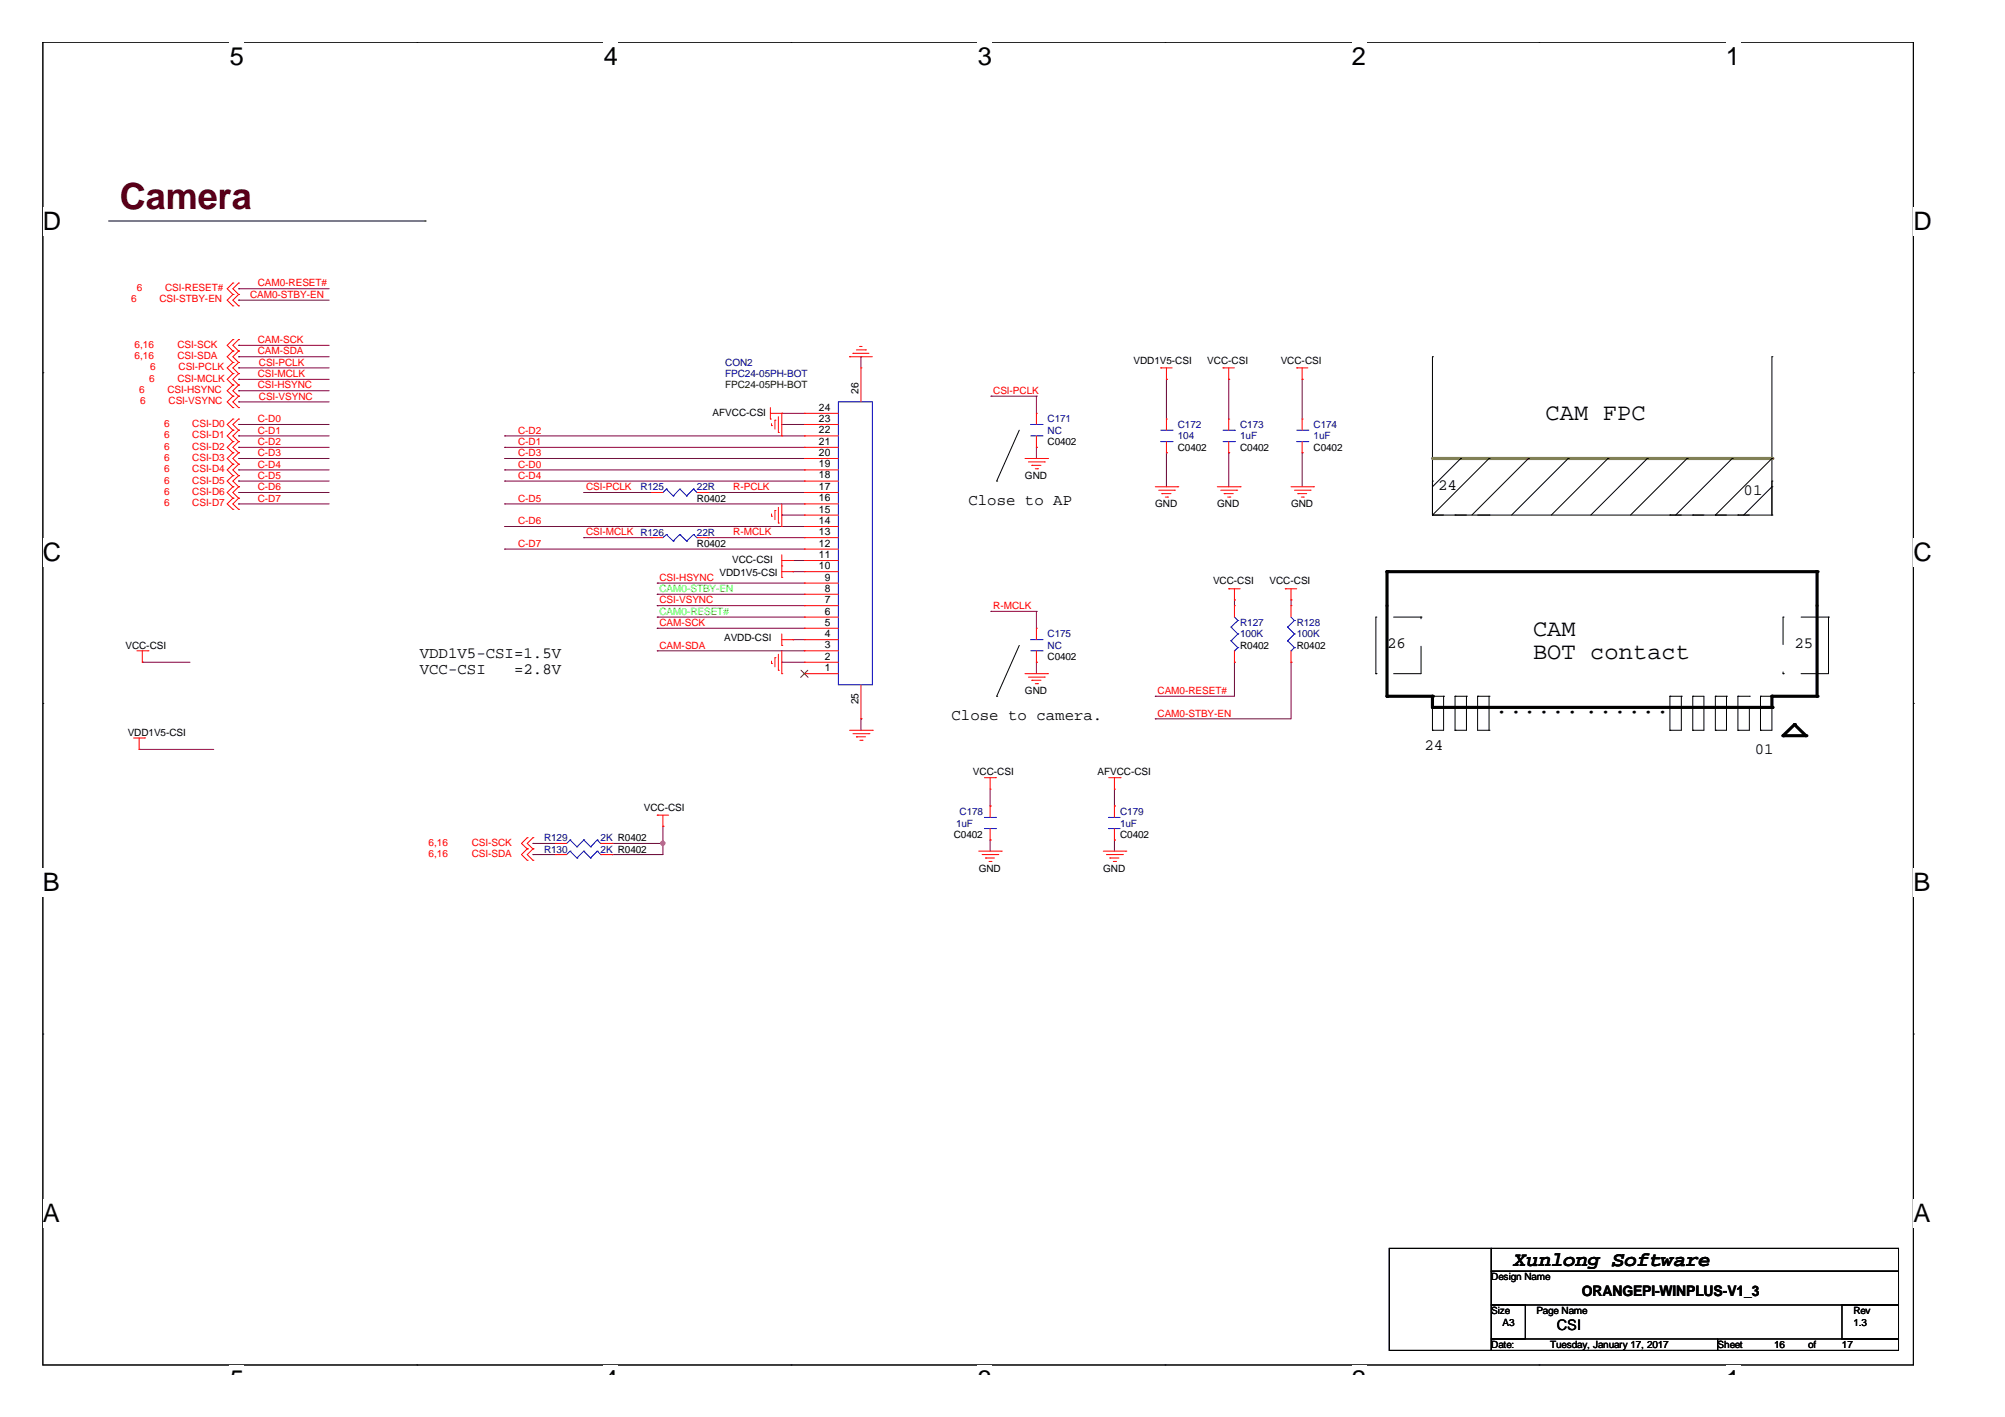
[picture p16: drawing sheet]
<svg xmlns="http://www.w3.org/2000/svg" width="297mm" height="210mm" viewBox="0 0 297 210" stroke-linecap="round" stroke-linejoin="round" font-family="sans-serif">
<defs><g id="words">
<text font-size="5.3" fill="#400000" x="17.7" y="30.9">Camera</text>
<g font-size="3.8">
<text x="34" y="9.6">5</text>
<text x="89.5" y="9.6">4</text>
<text x="144.9" y="9.6">3</text>
<text x="200.3" y="9.6">2</text>
<text x="255.7" y="9.6">1</text>
<text x="6.3" y="34.1">D</text>
<text x="283.5" y="34.1">D</text>
<text x="6.3" y="83.1">C</text>
<text x="283.5" y="83.1">C</text>
<text x="6.3" y="132.1">B</text>
<text x="283.5" y="132.1">B</text>
<text x="6.3" y="181">A</text>
<text x="283.5" y="181">A</text>
<text x="34" y="205.6">5</text>
<text x="89.5" y="205.6">4</text>
<text x="144.9" y="205.6">3</text>
<text x="200.3" y="205.6">2</text>
<text x="255.7" y="205.6">1</text>
</g>
<g font-size="3.5">
<text x="229" y="62.3">CAM FPC</text>
<text x="227.1" y="94.2">CAM</text>
<text x="227.1" y="97.7">BOT contact</text>
<text x="247.4" y="105.3" transform="rotate(-180 247.4 105.3)">...... ......</text>
</g>
<text font-size="3" x="224.3" y="187.5">Xunlong Software</text>
<g font-size="2.3">
<text x="143.5" y="74.9">Close to AP</text>
<text x="213.1" y="72.5">24</text>
<text x="258.3" y="73.3">01</text>
<text x="205.5" y="96">26</text>
<text x="265.9" y="96">25</text>
<text x="62.2" y="97.5">VDD1V5-CSI=1.5V</text>
<text x="62.2" y="99.8">VCC-CSI</text>
<text x="76.2" y="99.8">=2.8V</text>
<text x="141" y="106.7">Close to camera.</text>
<text x="211" y="111.1">24</text>
<text x="260" y="111.7">01</text>
</g>
<g font-size="2.2">
<text x="234.4" y="192">ORANGEPI-WINPLUS-V1_3</text>
<text x="230.6" y="197">CSI</text>
</g>
<g font-size="1.5" fill="#f00">
<text x="19.4" y="44.8">6</text>
<text x="20.3" y="43.2">6</text>
<text x="23.6" y="44.8">CSI-STBY-EN</text>
<text x="24.5" y="43.2">CSI-RESET#</text>
<text x="37" y="44.1">CAM0-STBY-EN</text>
<text x="38.2" y="42.4">CAM0-RESET#</text>
<text x="19.9" y="53.2">6,16</text>
<text x="19.9" y="51.5">6,16</text>
<text x="26.3" y="53.2">CSI-SDA</text>
<text x="26.3" y="51.5">CSI-SCK</text>
<text x="38.2" y="52.5">CAM-SDA</text>
<text x="38.2" y="50.8">CAM-SCK</text>
<text x="20.6" y="58.2">6</text>
<text x="20.8" y="59.9">6</text>
<text x="22.1" y="56.5">6</text>
<text x="22.3" y="54.9">6</text>
<text x="24.8" y="58.2">CSI-HSYNC</text>
<text x="25" y="59.9">CSI-VSYNC</text>
<text x="26.3" y="56.5">CSI-MCLK</text>
<text x="26.5" y="54.9">CSI-PCLK</text>
<text x="38.2" y="55.9">CSI-MCLK</text>
<text x="38.2" y="57.5">CSI-HSYNC</text>
<text x="38.4" y="59.2">CSI-VSYNC</text>
<text x="38.4" y="54.2">CSI-PCLK</text>
<text x="147.2" y="58.3">CSI-PCLK</text>
<text x="24.3" y="64.9">6</text>
<text x="24.3" y="63.3">6</text>
<text x="28.5" y="64.9">CSI-D1</text>
<text x="28.5" y="63.3">CSI-D0</text>
<text x="38.2" y="62.5">C-D0</text>
<text x="38.2" y="64.2">C-D1</text>
<text x="38.2" y="65.9">C-D2</text>
<text x="76.8" y="65.9">C-D1</text>
<text x="76.8" y="64.2">C-D2</text>
<text x="24.3" y="66.6">6</text>
<text x="24.3" y="68.3">6</text>
<text x="24.3" y="69.9">6</text>
<text x="24.3" y="71.6">6</text>
<text x="28.5" y="66.6">CSI-D2</text>
<text x="28.5" y="68.3">CSI-D3</text>
<text x="28.5" y="69.9">CSI-D4</text>
<text x="28.5" y="71.6">CSI-D5</text>
<text x="38.2" y="67.6">C-D3</text>
<text x="38.2" y="69.3">C-D4</text>
<text x="38.2" y="70.9">C-D5</text>
<text x="76.8" y="69.3">C-D0</text>
<text x="76.8" y="67.6">C-D3</text>
<text x="76.8" y="70.9">C-D4</text>
<text x="24.3" y="73.3">6</text>
<text x="24.3" y="75">6</text>
<text x="28.5" y="73.3">CSI-D6</text>
<text x="28.5" y="75">CSI-D7</text>
<text x="38.2" y="74.3">C-D7</text>
<text x="38.2" y="72.6">C-D6</text>
<text x="76.8" y="74.3">C-D5</text>
<text x="76.8" y="77.7">C-D6</text>
<text x="86.8" y="72.6">CSI-PCLK</text>
<text x="108.6" y="72.6">R-PCLK</text>
<text x="76.8" y="81">C-D7</text>
<text x="86.8" y="79.3">CSI-MCLK</text>
<text x="108.6" y="79.3">R-MCLK</text>
<text x="97.7" y="89.4">CSI-VSYNC</text>
<text x="97.7" y="86">CSI-HSYNC</text>
<text x="97.7" y="92.7">CAM-SCK</text>
<text x="147.2" y="90.2">R-MCLK</text>
<text x="97.7" y="96.1">CAM-SDA</text>
<text x="171.5" y="102.8">CAM0-RESET#</text>
<text x="171.5" y="106.1">CAM0-STBY-EN</text>
<text x="63.5" y="125.3">6,16</text>
<text x="69.9" y="125.3">CSI-SCK</text>
<text x="63.5" y="127">6,16</text>
<text x="69.9" y="127">CSI-SDA</text>
</g>
<g font-size="1.5">
<text x="167.9" y="53.9">VDD1V5-CSI</text>
<text x="178.9" y="53.9">VCC-CSI</text>
<text x="189.7" y="53.9">VCC-CSI</text>
<text x="127.2" y="58.3" transform="rotate(-90 127.2 58.3)">26</text>
<text x="105.6" y="61.6">AFVCC-CSI</text>
<text x="121.3" y="65.9">21</text>
<text x="121.3" y="64.2">22</text>
<text x="121.3" y="62.5">23</text>
<text x="121.3" y="60.8">24</text>
<text x="155.2" y="65.9">C0402</text>
<text x="121.3" y="70.9">18</text>
<text x="121.3" y="69.2">19</text>
<text x="121.3" y="67.5">20</text>
<text x="151.8" y="71">GND</text>
<text x="174.5" y="66.8">C0402</text>
<text x="183.7" y="66.8">C0402</text>
<text x="194.6" y="66.8">C0402</text>
<text x="103.3" y="74.3">R0402</text>
<text x="121.3" y="77.6">14</text>
<text x="121.3" y="75.9">15</text>
<text x="121.3" y="74.3">16</text>
<text x="121.3" y="72.6">17</text>
<text x="171.2" y="75.2">GND</text>
<text x="180.3" y="75.2">GND</text>
<text x="191.3" y="75.2">GND</text>
<text x="103.3" y="81">R0402</text>
<text x="108.5" y="83.4">VCC-CSI</text>
<text x="121.3" y="82.6">11</text>
<text x="121.3" y="81">12</text>
<text x="121.3" y="79.3">13</text>
<text x="106.6" y="85.4">VDD1V5-CSI</text>
<text x="121.3" y="84.3">10</text>
<text x="122.2" y="89.3">7</text>
<text x="122.2" y="87.6">8</text>
<text x="122.2" y="86">9</text>
<text x="179.7" y="86.5">VCC-CSI</text>
<text x="188.1" y="86.5">VCC-CSI</text>
<text x="107.3" y="94.9">AVDD-CSI</text>
<text x="122.2" y="94.4">4</text>
<text x="122.2" y="92.7">5</text>
<text x="122.2" y="91">6</text>
<text x="18.6" y="96.1">VCC-CSI</text>
<text x="122.2" y="99.4">1</text>
<text x="122.2" y="97.7">2</text>
<text x="122.2" y="96">3</text>
<text x="155.2" y="97.8">C0402</text>
<text x="183.7" y="96.1">R0402</text>
<text x="192.1" y="96.1">R0402</text>
<text x="127.2" y="104.3" transform="rotate(-90 127.2 104.3)">25</text>
<text x="151.8" y="102.8">GND</text>
<text x="18.9" y="109">VDD1V5-CSI</text>
<text x="144.1" y="114.9">VCC-CSI</text>
<text x="162.6" y="114.9">AFVCC-CSI</text>
<text x="95.4" y="120.1">VCC-CSI</text>
<text x="141.3" y="124.1">C0402</text>
<text x="165.9" y="124.1">C0402</text>
<text x="145" y="129.1">GND</text>
<text x="163.4" y="129.1">GND</text>
<text x="220.9" y="189.7">Design Name</text>
<text x="220.9" y="194.7">Size</text>
<text x="222.6" y="196.4">A3</text>
<text x="227.6" y="194.7">Page Name</text>
<text x="274.6" y="196.4">1.3</text>
<text x="274.6" y="194.7">Rev</text>
<text x="220.9" y="199.7">Date:</text>
<text x="229.7" y="199.7">Tuesday, January 17, 2017</text>
<text x="254.5" y="199.7">Sheet</text>
<text x="262.8" y="199.7">16</text>
<text x="267.9" y="199.7">of</text>
<text x="272.9" y="199.7">17</text>
</g>
<g font-size="1.5" fill="#000080">
<text x="107.4" y="54.2">CON2</text>
<text x="107.4" y="55.9">FPC24-05PH-BOT</text>
<text x="155.2" y="62.6">C171</text>
<text x="155.2" y="64.2">NC</text>
<text x="174.5" y="63.4">C172</text>
<text x="174.5" y="65.1">104</text>
<text x="183.7" y="63.4">C173</text>
<text x="183.7" y="65.1">1uF</text>
<text x="194.6" y="63.4">C174</text>
<text x="194.6" y="65.1">1uF</text>
<text x="94.9" y="72.6">R125</text>
<text x="103.3" y="72.6">22R</text>
<text x="94.9" y="79.3">R126</text>
<text x="103.3" y="79.3">22R</text>
<text x="155.2" y="94.4">C175</text>
<text x="183.7" y="92.8">R127</text>
<text x="183.7" y="94.4">100K</text>
<text x="192.1" y="92.8">R128</text>
<text x="192.1" y="94.4">100K</text>
<text x="155.2" y="96.1">NC</text>
<text x="80.6" y="124.6">R129</text>
<text x="89" y="124.6">2K R0402</text>
<text x="141.6" y="122.4">1uF</text>
<text x="142.2" y="120.7">C178</text>
<text x="165.9" y="120.7">C179</text>
<text x="165.9" y="122.4">1uF</text>
<text x="80.6" y="126.3">R130</text>
<text x="89" y="126.3">2K R0402</text>
</g>
<text font-size="1.5" fill="#004000" x="107.4" y="57.5">FPC24-05PH-BOT</text>
<g font-size="1.5" fill="#0f0">
<text x="97.7" y="87.7">CAM0-STBY-EN</text>
<text x="97.7" y="91.1">CAM0-RESET#</text>
</g>
</g></defs>
<path d="M6.3 6.2h277.2v196h-277.2z" fill="none" stroke="#000" stroke-width=".15"/>
<g fill="#fff">
<path d="M34 6.2h2.2v4.3h-2.2z"/>
<path d="M34 202.2h2.2v1.4h-2.2z"/>
</g>
<path d="M61.8 6.2h.1M61.8 202.2h.1" fill="none" stroke="#000" stroke-width=".15"/>
<g fill="#fff">
<path d="M89.5 6.2h2.1v4.3h-2.1z"/>
<path d="M89.5 202.2h2.1v1.4h-2.1z"/>
</g>
<path d="M117.2 6.2h.1M117.2 202.2h.1" fill="none" stroke="#000" stroke-width=".15"/>
<g fill="#fff">
<path d="M144.9 6.2h2.1v4.3h-2.1z"/>
<path d="M144.9 202.2h2.1v1.4h-2.1z"/>
</g>
<path d="M172.6 6.2h.1M172.6 202.2h.1" fill="none" stroke="#000" stroke-width=".15"/>
<g fill="#fff">
<path d="M200.3 6.2h2.1v4.3h-2.1z"/>
<path d="M200.3 202.2h2.1v1.4h-2.1z"/>
</g>
<path d="M228 6.2h.1M228 202.2h.1" fill="none" stroke="#000" stroke-width=".15"/>
<g fill="#fff">
<path d="M255.7 6.2h2.1v4.3h-2.1z"/>
<path d="M255.7 202.2h2.1v1.4h-2.1z"/>
<path d="M6.3 30.7h2.8v4.2h-2.8z"/>
<path d="M283.5 30.7h2.7v4.2h-2.7z"/>
<path d="M6.3 79.7h2.8v4.2h-2.8z"/>
<path d="M283.5 79.7h2.7v4.2h-2.7z"/>
</g>
<path d="M6.3 55.2h.1M283.5 55.2h.1" fill="none" stroke="#000" stroke-width=".15"/>
<g fill="#fff">
<path d="M6.3 128.7h2.6v4.2h-2.6z"/>
<path d="M283.5 128.7h2.5v4.2h-2.5z"/>
</g>
<path d="M6.3 104.2h.1M283.5 104.2h.1" fill="none" stroke="#000" stroke-width=".15"/>
<g fill="#fff">
<path d="M6.3 177.6h2.6v4.3h-2.6z"/>
<path d="M283.5 177.6h2.5v4.3h-2.5z"/>
</g>
<g fill="none" stroke="#000" stroke-width=".15">
<path d="M16.1 32.7h46.9M63 32.7h.1M212.2 52.8h.1M212.2 52.8v23.5M262.5 52.8h.1M262.5 52.8v23.5M147.7 71.3h.1M151 63.7l-3.3 7.6M212.2 76.3h.1M212.2 71.3h.1M212.2 76.3h50.3M215.6 76.3h.1"/>
<path d="M220.6 76.3h.1M247.4 76.3h.1M250.8 76.3h.1M254.1 76.3h.1M257.5 76.3h.1M262.5 76.3h.1M262.5 71.3h.1M151 95.6l-3.3 7.5M203.8 99.8h.1M203.8 91.4v8.4M270.9 91.4h.1M270.9 91.4v8.4"/>
<path d="M147.7 103.1h.1M212.2 104.8h.1M212.2 108.2h.1M212.2 104.8v3.4M213.9 104.8h.1M213.9 104.8v3.4h-1.7M215.6 104.8h.1M215.6 108.2h.1M215.6 104.8v3.4M217.3 104.8h.1M217.3 104.8v3.4h-1.7M218.9 104.8h.1"/>
<path d="M218.9 104.8v3.4h1.7M220.6 104.8h.1M220.6 108.2h.1M220.6 104.8v3.4M247.4 104.8h.1M247.4 108.2h.1M247.4 104.8v3.4M249.1 104.8h.1M249.1 104.8v3.4h-1.7M250.8 104.8h.1M250.8 108.2h.1M250.8 104.8v3.4"/>
<path d="M252.4 104.8h.1M252.4 104.8v3.4h-1.6M254.1 104.8h.1M254.1 108.2h.1M254.1 104.8v3.4M255.8 104.8h.1M255.8 104.8v3.4h-1.7M257.5 104.8h.1M257.5 108.2h.1M257.5 104.8v3.4M259.2 104.8h.1M259.2 104.8v3.4h-1.7"/>
<path d="M260.8 104.8h.1M260.8 108.2h.1M260.8 104.8v3.4M262.5 104.8h.1M262.5 104.8v3.4h-1.7M6.3 153.2h.1M283.5 153.2h.1"/>
</g>
<path d="M205.5 84.7h63.7v18.4h-6.7v1.7h-50.3v-1.7h-6.7zM264.2 109l1.7-1.7 1.6 1.7z" fill="none" stroke="#000" stroke-width=".47"/>
<g fill="#000">
<circle cx="205.5" cy="84.7" r=".23"/>
<circle cx="269.2" cy="84.7" r=".23"/>
<circle cx="205.5" cy="103.1" r=".23"/>
<circle cx="212.2" cy="103.1" r=".23"/>
<circle cx="212.2" cy="104.8" r=".23"/>
<circle cx="262.5" cy="103.1" r=".23"/>
<circle cx="262.5" cy="104.8" r=".23"/>
<circle cx="264.2" cy="109" r=".23"/>
<circle cx="265.9" cy="107.3" r=".23"/>
<circle cx="267.5" cy="109" r=".23"/>
<circle cx="269.2" cy="103.1" r=".23"/>
</g>
<path d="M257.5 103.1h1.7M257.5 104.8v-1.7M257.5 103.1h.1M259.2 103.1h.1" fill="none" stroke="#000" stroke-width=".15" stroke-dasharray="6.1 6.1"/>
<g fill="none" stroke="#000" stroke-width=".15" stroke-dasharray="4.1 4.1">
<path d="M203.8 99.8h.1M203.8 91.4h.1M210.5 99.8h-6.7M210.5 91.4h-6.7M210.5 99.8v-8.4M210.5 91.4h.1M264.2 91.4v8.4M264.2 99.8h.1M264.2 91.4h.1M270.9 99.8h-6.7M270.9 91.4h-6.7M212.2 103.1h.1"/>
<path d="M213.9 104.8v-1.7M213.9 103.1h.1M213.9 103.1h-1.7M215.6 104.8v-1.7M215.6 103.1h.1M215.6 103.1h1.7M217.3 103.1v1.7M217.3 104.8h.1M217.3 103.1h.1M218.9 103.1h1.7M218.9 104.8v-1.7M218.9 103.1h.1"/>
<path d="M220.6 103.1h.1M220.6 103.1v1.7M220.6 104.8h.1M247.4 103.1h1.7M247.4 104.8v-1.7M247.4 103.1h.1M249.1 103.1v1.7M249.1 104.8h.1M249.1 103.1h.1M250.8 103.1v1.7M250.8 104.8h.1M250.8 103.1h.1"/>
<path d="M252.4 103.1h-1.6M252.4 103.1v1.7M252.4 104.8h.1M254.1 104.8v-1.7M254.1 103.1h.1M254.1 103.1h1.7M255.8 103.1v1.7M255.8 104.8h.1M255.8 103.1h.1M260.8 103.1h1.7M260.8 104.8v-1.7M260.8 103.1h.1"/>
<path d="M262.5 103.1h.1"/>
</g>
<path d="M212.2 67.9h50.3" fill="none" stroke="#808040" stroke-width=".47"/>
<circle cx="262.5" cy="67.9" r=".23" fill="#808040"/>
<g fill="none" stroke="#000" stroke-width=".15">
<path d="M216.4 67.9h.1M216.4 67.9l-4.2 4.2M220.6 67.9h.1M220.6 67.9l-8.4 8.4M226.4 67.9h.1M226.4 67.9l-8.3 8.4M232.3 67.9h.1M232.3 67.9l-8.4 8.4M238.2 67.9h.1M238.2 67.9l-8.4 8.4M244.1 67.9h.1M244.1 67.9l-8.4 8.4"/>
<path d="M249.9 67.9h.1M249.9 67.9l-8.3 8.4M256.6 67.9h.1M256.6 67.9l-8.4 8.4M262.5 67.9h.1M262.5 72.1h.1M262.5 67.9l-8.4 8.4M262.5 72.1l-4.2 4.2M205.8 184.9h15.1v15.1h-15.1zM220.9 184.9h60.4v3.4h-60.4zM220.9 188.3h60.4v5h-60.4zM220.9 193.3h5.1v5h-5.1z"/>
<path d="M220.9 198.3h33.6v1.7h-33.6zM254.5 198.3h26.8v1.7h-26.8zM272.9 193.3h8.4v5h-8.4z"/>
</g>
<g fill="none" stroke="#800040" stroke-width=".15">
<path d="M35.3 52.8h.1M35.3 51.2h.1M35.3 42.8h.1M35.3 44.5h.1M35.3 56.2h.1M35.3 57.9h.1M35.3 59.5h.1M35.3 54.5h.1M35.3 52.8h13.5M35.3 51.2h13.5M35.3 42.8h13.5M35.3 44.5h13.5"/>
<path d="M35.3 56.2h13.5M35.3 57.9h13.5M35.3 59.5h13.5M35.3 54.5h13.5M127.6 52.8h.1M127.6 52.8v1.7M146.8 58.7h.1M146.8 58.7h6.7M153.5 58.7h.1M153.5 58.7v2.5M172.8 56.2h.1M172.8 56.2v5.9"/>
<path d="M182 56.2h.1M182 56.2v5.9M192.9 56.2h.1M192.9 56.2v5.9M35.3 74.6h.1M35.3 67.9h.1M35.3 62.9h.1M35.3 64.6h.1M35.3 66.3h.1M35.3 69.6h.1M35.3 71.3h.1M35.3 73h.1"/>
<path d="M35.3 62.9h13.5M35.3 74.6h13.5M35.3 67.9h13.5M35.3 64.6h13.5M35.3 66.3h13.5M35.3 69.6h13.5M35.3 71.3h13.5M35.3 73h13.5M74.8 66.3h.1M74.8 64.6h.1M74.8 69.6h.1M74.8 67.9h.1"/>
<path d="M74.8 71.3h.1M74.8 74.6h.1M74.8 78h.1M74.8 74.6h44.4M74.8 67.9h44.4M74.8 64.6h44.4M74.8 66.3h44.4M74.8 69.6h44.4M74.8 71.3h44.4M74.8 78h44.4M86.5 73h.1M86.5 79.6h.1"/>
<path d="M86.5 73h10M86.5 79.6h10M104.9 73h.1M104.9 79.6h.1M104.9 73h14.3M104.9 79.6h14.3M115.8 62.9h.1M115.8 76.3h.1M115.8 61.2h.1M115.8 62.9h3.4M115.8 76.3h3.4M115.8 61.2h3.4"/>
<path d="M153.5 66.3h.1M153.5 66.3v1.6M172.8 67.1h.1M172.8 67.1v5M182 67.1h.1M182 67.1v5M192.9 67.1h.1M192.9 67.1v5M21.1 98.1h.1M21.1 98.1h7.1M74.8 81.3h.1M74.8 81.3h44.4"/>
<path d="M97.4 96.4h.1M97.4 93.1h.1M97.4 89.7h.1M97.4 91.4h.1M97.4 86.4h.1M97.4 88h.1M97.4 96.4h21.8M97.4 93.1h21.8M97.4 89.7h21.8M97.4 91.4h21.8M97.4 86.4h21.8M97.4 88h21.8"/>
<path d="M115.8 98.1h.1M115.8 98.1h3.4M117.5 94.8h.1M117.5 83h.1M117.5 84.7h.1M117.5 94.8h1.7M117.5 83h1.7M117.5 84.7h1.7M146.8 90.6h.1M146.8 90.6h6.7M153.5 90.6h.1M153.5 98.1h.1"/>
<path d="M153.5 90.6v2.5M153.5 98.1v1.7M182.9 98.1h.1M182.9 88.9h.1M182.9 88.9v.8M182.9 98.1v5h-11.7M191.3 98.1h.1M191.3 88.9h.1M191.3 98.1v8.4h-20.1M191.3 88.9v.8M20.6 111h.1M20.6 111h11.1"/>
<path d="M127.6 106.5h.1M127.6 106.5v1.7M146.7 119.4h.1M146.7 116.9v2.5M165.1 119.4h.1M165.1 116.9v2.5M171.2 103.1h.1M171.2 106.5h.1M79 126.6h.1M79 124.9h.1M79 126.6h3.3M79 124.9h3.3"/>
<path d="M90.7 124.9h.1M90.7 126.6h.1M90.7 124.9h7.5M98.2 122.4h.1M98.2 124.9h.1M98.2 122.4v4.2h-7.5M146.7 124.4h.1M146.7 124.4v1.7M165.1 124.4h.1M165.1 124.4v1.7"/>
</g>
<circle cx="98.2" cy="124.9" r=".32" fill="#f0f" stroke="#f0f" stroke-width=".15"/>
<g fill="none" stroke="#f00" stroke-width=".15">
<path d="M34.5 43.6h.1M34.5 41.9h.1M34.5 45.3h.1M34.5 53.7h.1M34.5 52h.1M34.5 50.3h.1M34.5 55.3h.1M34.5 57h.1M34.5 58.7h.1M34.5 41.9l-.8 .9 .8 .8M34.5 43.6l-.8 .9 .8 .8M34.5 52l-.8 .8 .8 .9"/>
<path d="M34.5 50.3l-.8 .9 .8 .8M34.5 55.3l-.8 .9 .8 .8M34.5 53.7l-.8 .8 .8 .8M34.5 58.7l-.8 .8 .8 .9M34.5 57l-.8 .9 .8 .8M35.3 43.6h.1M35.3 41.9h.1M35.3 45.3h.1M35.3 53.7h.1M35.3 52h.1M35.3 50.3h.1M35.3 55.3h.1"/>
<path d="M35.3 57h.1M35.3 58.7h.1M35.3 41.9l-.8 .9 .8 .8M35.3 43.6l-.8 .9 .8 .8M35.3 52l-.8 .8 .8 .9M35.3 50.3l-.8 .9 .8 .8M35.3 55.3l-.8 .9 .8 .8M35.3 53.7l-.8 .8 .8 .8M35.3 58.7l-.8 .8 .8 .9M35.3 57l-.8 .9 .8 .8M125.9 52.8h.1M125.9 52.8h3.3"/>
<path d="M126.4 52.3h.1M126.4 52.3h2.3M126.9 51.8h1.3M127.4 51.3h.1M127.4 51.3h.3M127.6 54.5h.1M127.6 54.5v5M128.2 51.8h.1M172 54.5h.1M172 54.5h1.7M172.8 56.2h.1M172.8 54.5v1.7"/>
<path d="M181.2 54.5h.1M181.2 54.5h1.7M182 56.2h.1M182 54.5v1.7M192.1 54.5h.1M192.1 54.5h1.7M192.9 56.2h.1M192.9 54.5v1.7M34.5 63.7h.1M34.5 65.4h.1M34.5 67.1h.1M34.5 68.8h.1"/>
<path d="M34.5 70.5h.1M34.5 72.1h.1M34.5 73.8h.1M34.5 75.5h.1M34.5 62.1h.1M34.5 60.4h.1M34.5 63.7l-.8 .9 .8 .8M34.5 65.4l-.8 .9 .8 .8M34.5 67.1l-.8 .8 .8 .9M34.5 68.8l-.8 .8 .8 .9M34.5 70.5l-.8 .8 .8 .8M34.5 72.1l-.8 .9 .8 .8"/>
<path d="M34.5 73.8l-.8 .8 .8 .9M34.5 62.1l-.8 .8 .8 .8M35.3 63.7h.1M35.3 65.4h.1M35.3 67.1h.1M35.3 68.8h.1M35.3 70.5h.1M35.3 72.1h.1M35.3 73.8h.1M35.3 75.5h.1M35.3 62.1h.1M35.3 60.4h.1"/>
<path d="M35.3 63.7l-.8 .9 .8 .8M35.3 65.4l-.8 .9 .8 .8M35.3 67.1l-.8 .8 .8 .9M35.3 68.8l-.8 .8 .8 .9M35.3 70.5l-.8 .8 .8 .8M35.3 72.1l-.8 .9 .8 .8M35.3 73.8l-.8 .8 .8 .9M35.3 62.1l-.8 .8 .8 .8M96.5 73h.1M96.5 79.6h.1M96.5 73h1.7M96.5 79.6h1.7"/>
<path d="M103.3 73h1.6M103.3 79.6h1.6M104.9 73h.1M104.9 79.6h.1M114.1 62.1h.1M114.1 61.2h1.7M114.1 60.4v1.7M114.3 63h.1M114.3 76.5h.1M114.3 62.8v.2M114.3 76.1v.4M114.8 62.2h.1"/>
<path d="M114.8 75.6h.1M114.8 62.2v1.4M114.8 75.6v1.4M115.3 64.1h.1M115.3 77.5h.1M115.3 61.7v2.4M115.3 75.2v2.3M115.8 64.6h.1M115.8 61.2h.1M115.8 78h.1M115.8 61.2v3.4M115.8 74.6v3.4"/>
<path d="M119.2 79.6h.1M119.2 78h.1M119.2 76.3h.1M119.2 74.6h.1M119.2 73h.1M119.2 71.3h.1M119.2 69.6h.1M119.2 67.9h.1M119.2 66.3h.1M119.2 64.6h.1M119.2 62.9h.1M119.2 61.2h.1"/>
<path d="M119.2 61.2h5M119.2 67.9h5M119.2 73h5M119.2 79.6h5M119.2 78h5M119.2 76.3h5M119.2 74.6h5M119.2 71.3h5M119.2 69.6h5M119.2 66.3h5M119.2 64.6h5M119.2 62.9h5"/>
<path d="M151.8 67.9h3.4M152.4 68.4h2.3M152.9 68.9h.1M152.9 68.9h1.3M153.4 69.4h.3M153.5 66.3h.1M153.5 61.2h.1M153.5 61.2v1.7M153.5 64.6v1.7M153.7 69.4h.1M154.7 68.4h.1M155.2 67.9h.1"/>
<path d="M171.2 72.1h3.3M171.7 72.6h2.3M172.1 73.1h.1M172.1 73.1h1.4M172.6 73.6h.4M172.8 67.1h.1M172.8 62.1h.1M172.8 62.1v1.6M172.8 65.4v1.7M173 73.6h.1M174 72.6h.1M174.5 72.1h.1"/>
<path d="M180.3 72.1h3.4M180.8 72.6h2.4M181.4 73.1h.1M181.4 73.1h1.3M181.9 73.6h.3M182 67.1h.1M182 62.1h.1M182 62.1v1.6M182 65.4v1.7M182.2 73.6h.1M183.2 72.6h.1M183.7 72.1h.1"/>
<path d="M191.3 72.1h3.3M191.8 72.6h2.3M192.3 73.1h.1M192.3 73.1h1.3M192.8 73.6h.3M192.9 67.1h.1M192.9 62.1h.1M192.9 62.1v1.6M192.9 65.4v1.7M193.1 73.6h.1M194.1 72.6h.1M194.6 72.1h.1"/>
<path d="M20.3 96.4h1.6M21.1 98.1h.1M21.1 96.4v1.7M21.9 96.4h.1M114.3 98.3h.1M114.3 97.9v.4M114.8 97.4h.1M114.8 97.4v1.4M115.3 99.3h.1M115.3 96.9v2.4M115.8 95.6h.1M115.8 99.8h.1"/>
<path d="M115.8 83.8h.1M115.8 85.5h.1M115.8 82.2v3.3M115.8 93.9v1.7M115.8 96.4v3.4M115.8 94.8h1.7M115.8 83h1.7M115.8 84.7h1.7M117.5 94.8h.1M117.5 83h.1M117.5 84.7h.1M119.2 99.8h.1"/>
<path d="M119.2 98.1h.1M119.2 96.4h.1M119.2 94.8h.1M119.2 93.1h.1M119.2 91.4h.1M119.2 89.7h.1M119.2 88h.1M119.2 86.4h.1M119.2 84.7h.1M119.2 83h.1M119.2 81.3h.1M119.2 99.8h5"/>
<path d="M119.2 94.8h5M119.2 83h5M119.2 84.7h5M119.2 96.4h5M119.2 98.1h5M119.2 93.1h5M119.2 91.4h5M119.2 89.7h5M119.2 88h5M119.2 86.4h5M119.2 81.3h5M151.8 99.8h3.4"/>
<path d="M153.5 98.1h.1M153.5 93.1h.1M153.5 93.1v1.7M153.5 96.4v1.7M155.2 99.8h.1M182 87.2h.1M182 87.2h1.7M182.9 88.9h.1M182.9 89.7h.1M182.9 98.1h.1M182.9 87.2v1.7M182.9 89.7v1.7"/>
<path d="M182.9 96.4v1.7M190.4 87.2h.1M190.4 87.2h1.7M191.3 88.9h.1M191.3 89.7h.1M191.3 98.1h.1M191.3 87.2v1.7M191.3 89.7v1.7M191.3 96.4v1.7M19.8 109.3h1.6M20.6 111h.1M20.6 109.3v1.7"/>
<path d="M21.4 109.3h.1M125.9 108.2h3.3M126.4 108.7h2.3M126.9 109.1h.1M126.9 109.1h1.3M127.4 109.7h.3M127.6 106.5h.1M127.6 101.4v5.1M127.7 109.7h.1M128.7 108.7h.1M129.2 108.2h.1M145.8 115.2h1.7"/>
<path d="M146.7 116.9h.1M146.7 119.4h.1M146.7 115.2v1.7M146.7 119.4v1.7M147.5 115.2h.1M152.4 100.3h2.3M152.9 100.8h.1M152.9 100.8h1.3M153.4 101.3h.3M153.7 101.3h.1M154.7 100.3h.1M164.3 115.2h1.6"/>
<path d="M165.1 116.9h.1M165.1 119.4h.1M165.1 115.2v1.7M165.1 119.4v1.7M165.9 115.2h.1M78.1 127.4h.1M78.1 125.7h.1M78.1 124.1h.1M78.1 125.7l-.8 .9 .8 .8M78.1 124.1l-.8 .8 .8 .8M79 127.4h.1M79 125.7h.1"/>
<path d="M79 124.1h.1M79 125.7l-.9 .9 .9 .8M79 124.1l-.9 .8 .9 .8M82.3 126.6h.1M82.3 124.9h.1M82.3 126.6h1.6M82.3 124.9h1.6M89 126.6h1.7M89 124.9h1.7M90.7 126.6h.1M90.7 124.9h.1M97.4 120.7h.1"/>
<path d="M97.4 120.7h1.7M98.2 122.4h.1M98.2 120.7v1.7M145 126.1h3.3M145.5 126.6h2.3M146 127.1h.1M146 127.1h1.3M146.5 127.6h.3M146.7 124.4h.1M146.7 122.7v1.7M146.8 127.6h.1M147.8 126.6h.1"/>
<path d="M148.3 126.1h.1M163.4 126.1h3.4M163.9 126.6h2.4M164.4 127.1h.1M164.4 127.1h1.4M164.9 127.6h.4M165.1 124.4h.1M165.1 122.7v1.7M165.3 127.6h.1M166.3 126.6h.1M166.8 126.1h.1"/>
</g>
<g fill="none" stroke="#00f" stroke-width=".15">
<path d="M124.2 59.5h5v41.9h-5zM98.7 72.4h.1M98.7 79.2h.1M98.7 72.4l-.5 .6M98.7 72.4l1 1.1M98.7 79.2l-.5 .4M98.7 79.2l1 1M99.7 73.5h.1M100.7 72.4h.1M100.7 79.2h.1M100.7 72.4l-1 1.1M100.7 72.4l1 1.1"/>
<path d="M100.7 79.2l-1 1M100.7 79.2l1 1M101.7 73.5h.1M102.7 72.4h.1M102.7 79.2h.1M102.7 72.4l-1 1.1M102.7 72.4l.6 .6M102.7 79.2l-1 1M102.7 79.2l.6 .4M103.3 73h.1M103.3 79.6h.1M152.7 64.6h1.7"/>
<path d="M152.7 62.9h1.7M154.4 64.6h.1M154.4 62.9h.1M172 65.4h1.7M172 63.7h1.7M173.7 65.4h.1M173.7 63.7h.1M181.2 65.4h1.7M181.2 63.7h1.7M182.9 65.4h.1M182.9 63.7h.1M192.1 65.4h1.7"/>
<path d="M192.1 63.7h1.7M193.8 65.4h.1M193.8 63.7h.1M99.7 80.2h.1M101.7 80.2h.1M152.7 96.4h1.7M152.7 94.8h1.7M154.4 96.4h.1M154.4 94.8h.1M182.4 92.9h.1M182.4 94.9h.1M182.4 92.9l1 1"/>
<path d="M182.4 94.9l1 1M182.9 96.4h.1M182.9 91.4l.5 .5M183.4 91.9h.1M183.4 93.9h.1M183.4 95.9h.1M183.4 91.9l-1 1M183.4 93.9l-1 1M183.4 95.9l-.5 .5M190.8 92.9h.1M190.8 94.9h.1M190.8 92.9l1 1"/>
<path d="M190.8 94.9l1 1M191.3 96.4h.1M191.3 91.4l.5 .5M191.8 91.9h.1M191.8 93.9h.1M191.8 95.9h.1M191.8 91.9l-1 1M191.8 93.9l-1 1M191.8 95.9l-.5 .5M84.5 126.1h.1M84.5 124.4h.1M84.5 126.1l-.6 .5"/>
<path d="M84.5 126.1l1 1M84.5 124.4l-.6 .5M84.5 124.4l1 1M85.5 127.1h.1M85.5 125.4h.1M86.5 126.1h.1M86.5 124.4h.1M86.5 126.1l-1 1M86.5 126.1l1 1M86.5 124.4l-1 1M86.5 124.4l1 1M87.5 127.1h.1"/>
<path d="M87.5 125.4h.1M88.5 126.1h.1M88.5 124.4h.1M88.5 126.1l-1 1M88.5 126.1l.5 .5M88.5 124.4l-1 1M88.5 124.4l.5 .5M89 126.6h.1M89 124.9h.1M145.8 121.1h1.7M145.8 122.7h1.7M147.5 121.1h.1"/>
<path d="M147.5 122.7h.1M164.3 121.1h.1M164.3 122.7h.1M164.3 121.1h1.6M164.3 122.7h1.6"/>
</g>
<path d="M118.7 99.3l1 1M119.7 99.3l-1.1 1" fill="none" stroke="#804000" stroke-width=".15"/>
<use href="#words"/>
</svg>
